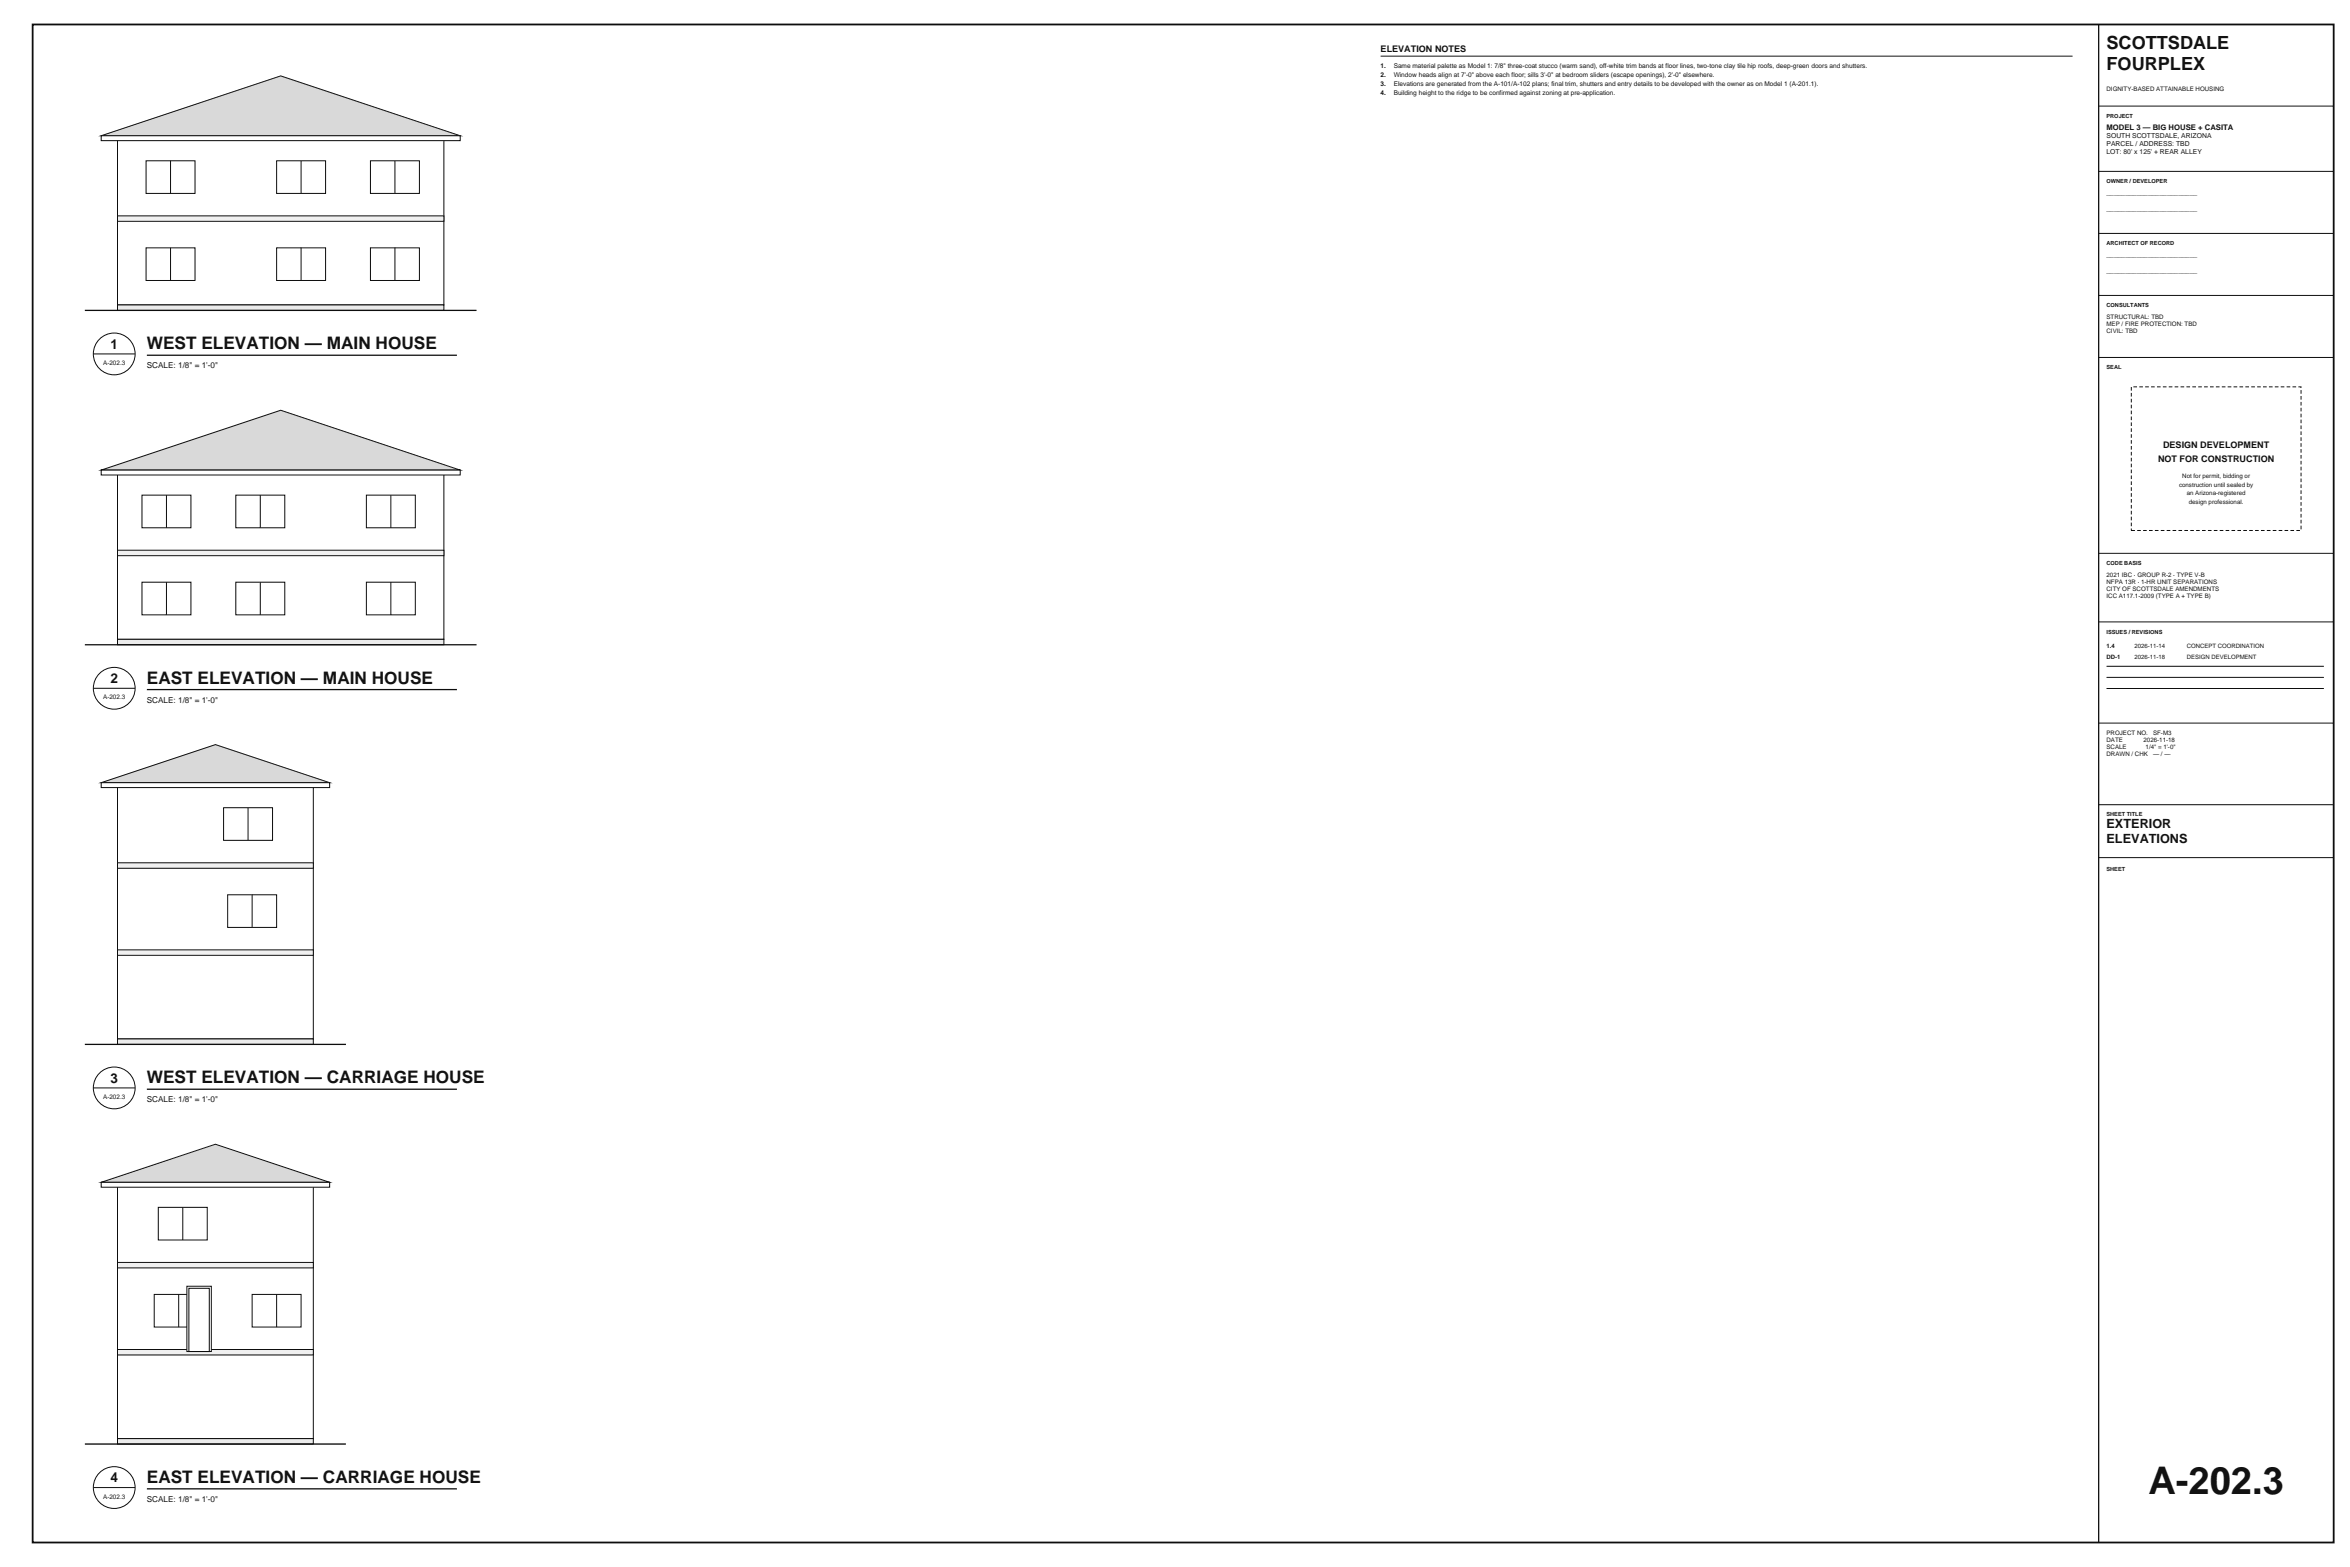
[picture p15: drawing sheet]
<svg xmlns="http://www.w3.org/2000/svg" width="914mm" height="610mm" viewBox="0 0 914 610" stroke-linecap="round" stroke-linejoin="round" font-family="sans-serif">
<defs><g id="words">
<text font-size="14.8" fill="#121212" x="836" y="581">A-202.3</text>
<g font-size="7.1" fill="#121212">
<text x="819.7" y="19">SCOTTSDALE</text>
<text x="819.7" y="27.1">FOURPLEX</text>
</g>
<g font-size="6.7" fill="#121212">
<text x="57.1" y="135.9">WEST ELEVATION — MAIN HOUSE</text>
<text x="57.1" y="266">EAST ELEVATION — MAIN HOUSE</text>
<text x="57.1" y="421.4">WEST ELEVATION — CARRIAGE HOUSE</text>
<text x="57.1" y="576.9">EAST ELEVATION — CARRIAGE HOUSE</text>
</g>
<g font-size="5.3" fill="#121212">
<text x="43" y="135.7">1</text>
<text x="43" y="265.7">2</text>
<text x="43" y="421.2">3</text>
<text x="43" y="576.7">4</text>
</g>
<g font-size="4.9" fill="#121212">
<text x="819.7" y="322.2">EXTERIOR</text>
<text x="819.7" y="327.9">ELEVATIONS</text>
</g>
<g font-size="3.5" fill="#121212">
<text x="537.2" y="20.3">ELEVATION NOTES</text>
<text x="839.7" y="179.7">NOT FOR CONSTRUCTION</text>
<text x="841.7" y="174.1">DESIGN DEVELOPMENT</text>
</g>
<g font-size="3.2" fill="#121212">
<text x="57.1" y="143.3">SCALE: 1/8&quot; = 1'-0&quot;</text>
<text x="57.1" y="273.3">SCALE: 1/8&quot; = 1'-0&quot;</text>
<text x="57.1" y="428.8">SCALE: 1/8&quot; = 1'-0&quot;</text>
<text x="57.1" y="584.3">SCALE: 1/8&quot; = 1'-0&quot;</text>
</g>
<text font-size="3" fill="#121212" x="819.7" y="50.4">MODEL 3 — BIG HOUSE + CASITA</text>
<g font-size="2.6" fill="#121212">
<text x="819.7" y="53.9">SOUTH SCOTTSDALE, ARIZONA</text>
<text x="819.7" y="56.9">PARCEL / ADDRESS: TBD</text>
<text x="819.7" y="60">LOT: 80' x 125' + REAR ALLEY</text>
<text x="819.7" y="75.8">________________________</text>
<text x="819.7" y="81.9">________________________</text>
<text x="819.7" y="99.9">________________________</text>
<text x="819.7" y="106">________________________</text>
</g>
<g font-size="2.5" fill="#121212">
<text x="537.2" y="26.4">1.</text>
<text x="537.2" y="30">2.</text>
<text x="542.3" y="26.4">Same material palette as Model 1: 7/8&quot; three-coat stucco (warm sand), off-white trim bands at floor lines, two-tone clay tile hip roofs, deep-green doors and shutters.</text>
<text x="542.3" y="30">Window heads align at 7'-0&quot; above each floor; sills 3'-0&quot; at bedroom sliders (escape openings), 2'-0&quot; elsewhere.</text>
<text x="537.2" y="33.5">3.</text>
<text x="542.3" y="33.5">Elevations are generated from the A-101/A-102 plans; final trim, shutters and entry details to be developed with the owner as on Model 1 (A-201.1).</text>
<text x="537.2" y="37.1">4.</text>
<text x="542.3" y="37.1">Building height to the ridge to be confirmed against zoning at pre-application.</text>
<text x="40.1" y="142">A-202.3</text>
<text x="40.1" y="272.1">A-202.3</text>
<text x="40.1" y="427.5">A-202.3</text>
<text x="40.1" y="583">A-202.3</text>
</g>
<g font-size="2.4" fill="#121212">
<text x="819.7" y="35.2">DIGNITY-BASED ATTAINABLE HOUSING</text>
<text x="819.7" y="124.1">STRUCTURAL: TBD</text>
<text x="819.7" y="126.8">MEP / FIRE PROTECTION: TBD</text>
<text x="819.7" y="129.6">CIVIL: TBD</text>
<text x="847.9" y="189.4">construction until sealed by</text>
<text x="849.1" y="186.1">Not for permit, bidding or</text>
<text x="850.9" y="192.7">an Arizona-registered</text>
<text x="851.7" y="196">design professional.</text>
<text x="819.7" y="224.4">2021 IBC · GROUP R-2 · TYPE V-B</text>
<text x="819.7" y="227.2">NFPA 13R · 1-HR UNIT SEPARATIONS</text>
<text x="819.7" y="229.9">CITY OF SCOTTSDALE AMENDMENTS</text>
<text x="819.7" y="232.7">ICC A117.1-2009 (TYPE A + TYPE B)</text>
<text x="819.7" y="285.9">PROJECT NO.</text>
<text x="837.8" y="285.9">SF-M3</text>
<text x="819.7" y="288.6">DATE</text>
<text x="819.7" y="291.4">SCALE</text>
<text x="834.1" y="288.6">2026-11-18</text>
<text x="834.9" y="291.4">1/4&quot; = 1'-0&quot;</text>
<text x="819.7" y="294.2">DRAWN / CHK</text>
<text x="837.8" y="294.2">— / —</text>
</g>
<g font-size="2.3" fill="#121212">
<text x="819.7" y="252.1">1.4</text>
<text x="819.7" y="256.4">DD-1</text>
<text x="830.6" y="252.1">2026-11-14</text>
<text x="830.6" y="256.4">2026-11-18</text>
<text x="850.9" y="252.1">CONCEPT COORDINATION</text>
<text x="850.9" y="256.4">DESIGN DEVELOPMENT</text>
</g>
<g font-size="2.2" fill="#121212">
<text x="819.7" y="45.8">PROJECT</text>
<text x="819.7" y="71.2">OWNER / DEVELOPER</text>
<text x="819.7" y="95.4">ARCHITECT OF RECORD</text>
<text x="819.7" y="119.5">CONSULTANTS</text>
<text x="819.7" y="143.6">SEAL</text>
<text x="819.7" y="219.8">CODE BASIS</text>
<text x="819.7" y="246.5">ISSUES / REVISIONS</text>
<text x="819.7" y="317.6">SHEET TITLE</text>
<text x="819.7" y="338.7">SHEET</text>
</g>
</g></defs>
<path d="M45.7 54.1h127v64.5h-127z" fill="none" stroke="#0d0d0d" stroke-width=".39"/>
<path d="M45.7 118.6h127v2.2h-127z" fill-rule="evenodd" fill="#ebebeb" stroke="#0d0d0d" stroke-width=".39"/>
<path d="M45.7 84h127v2.1h-127z" fill-rule="evenodd" fill="#f0f0f0" stroke="#0d0d0d" stroke-width=".39"/>
<path d="M39.4 52.8l69.8-23.3 69.9 23.3z" fill="#d9d9d9" stroke="#0d0d0d" stroke-width=".39"/>
<g fill="#fff" stroke="#0d0d0d" stroke-width=".39">
<path d="M39.4 52.8h139.7v1.9h-139.7z" fill-rule="evenodd"/>
<path d="M56.8 96.4h19.1v12.7h-19.1z" fill-rule="evenodd"/>
</g>
<path d="M66.4 96.4v12.7" fill="none" stroke="#0d0d0d" stroke-width=".39"/>
<path d="M107.6 96.4h19.1v12.7h-19.1z" fill-rule="evenodd" fill="#fff" stroke="#0d0d0d" stroke-width=".39"/>
<path d="M117.2 96.4v12.7" fill="none" stroke="#0d0d0d" stroke-width=".39"/>
<path d="M144.1 96.4h19.1v12.7h-19.1z" fill-rule="evenodd" fill="#fff" stroke="#0d0d0d" stroke-width=".39"/>
<path d="M153.7 96.4v12.7" fill="none" stroke="#0d0d0d" stroke-width=".39"/>
<path d="M56.8 62.5h19.1v12.7h-19.1z" fill-rule="evenodd" fill="#fff" stroke="#0d0d0d" stroke-width=".39"/>
<path d="M66.4 62.5v12.7" fill="none" stroke="#0d0d0d" stroke-width=".39"/>
<path d="M107.6 62.5h19.1v12.7h-19.1z" fill-rule="evenodd" fill="#fff" stroke="#0d0d0d" stroke-width=".39"/>
<path d="M117.2 62.5v12.7" fill="none" stroke="#0d0d0d" stroke-width=".39"/>
<path d="M144.1 62.5h19.1v12.7h-19.1z" fill-rule="evenodd" fill="#fff" stroke="#0d0d0d" stroke-width=".39"/>
<path d="M153.7 62.5v12.7" fill="none" stroke="#0d0d0d" stroke-width=".39"/>
<path d="M33 120.8h152.4" fill="none" stroke="#0d0d0d" stroke-width=".5"/>
<circle cx="44.4" cy="137.7" r="8.1" fill="#fff" stroke="#0d0d0d" stroke-width=".39"/>
<path d="M36.3 137.7h16.3M45.7 184.1h127v64.6h-127z" fill="none" stroke="#0d0d0d" stroke-width=".39"/>
<path d="M57.1 138.2h120.7" fill="none" stroke="#0d0d0d" stroke-width=".5"/>
<path d="M45.7 248.7h127v2.1h-127z" fill-rule="evenodd" fill="#ebebeb" stroke="#0d0d0d" stroke-width=".39"/>
<path d="M45.7 214h127v2.2h-127z" fill-rule="evenodd" fill="#f0f0f0" stroke="#0d0d0d" stroke-width=".39"/>
<path d="M39.4 182.9l69.8-23.3 69.9 23.3z" fill="#d9d9d9" stroke="#0d0d0d" stroke-width=".39"/>
<g fill="#fff" stroke="#0d0d0d" stroke-width=".39">
<path d="M39.4 182.9h139.7v1.9h-139.7z" fill-rule="evenodd"/>
<path d="M142.6 226.5h19v12.7h-19z" fill-rule="evenodd"/>
</g>
<path d="M152.1 226.5v12.7" fill="none" stroke="#0d0d0d" stroke-width=".39"/>
<path d="M91.8 226.5h19v12.7h-19z" fill-rule="evenodd" fill="#fff" stroke="#0d0d0d" stroke-width=".39"/>
<path d="M101.3 226.5v12.7" fill="none" stroke="#0d0d0d" stroke-width=".39"/>
<path d="M55.2 226.5h19.1v12.7h-19.1z" fill-rule="evenodd" fill="#fff" stroke="#0d0d0d" stroke-width=".39"/>
<path d="M64.8 226.5v12.7" fill="none" stroke="#0d0d0d" stroke-width=".39"/>
<path d="M142.6 192.6h19v12.7h-19z" fill-rule="evenodd" fill="#fff" stroke="#0d0d0d" stroke-width=".39"/>
<path d="M152.1 192.6v12.7" fill="none" stroke="#0d0d0d" stroke-width=".39"/>
<path d="M91.8 192.6h19v12.7h-19z" fill-rule="evenodd" fill="#fff" stroke="#0d0d0d" stroke-width=".39"/>
<path d="M101.3 192.6v12.7" fill="none" stroke="#0d0d0d" stroke-width=".39"/>
<path d="M55.2 192.6h19.1v12.7h-19.1z" fill-rule="evenodd" fill="#fff" stroke="#0d0d0d" stroke-width=".39"/>
<path d="M64.8 192.6v12.7" fill="none" stroke="#0d0d0d" stroke-width=".39"/>
<path d="M33 250.8h152.4" fill="none" stroke="#0d0d0d" stroke-width=".5"/>
<circle cx="44.4" cy="267.8" r="8.1" fill="#fff" stroke="#0d0d0d" stroke-width=".39"/>
<path d="M36.3 267.8h16.3M45.7 305.8h76.2v98.4h-76.2z" fill="none" stroke="#0d0d0d" stroke-width=".39"/>
<path d="M57.1 268.3h120.7" fill="none" stroke="#0d0d0d" stroke-width=".5"/>
<path d="M45.7 404.2h76.2v2.1h-76.2z" fill-rule="evenodd" fill="#ebebeb" stroke="#0d0d0d" stroke-width=".39"/>
<g fill="#f0f0f0" stroke="#0d0d0d" stroke-width=".39">
<path d="M45.7 369.5h76.2v2.1h-76.2z" fill-rule="evenodd"/>
<path d="M45.7 335.7h76.2v2.1h-76.2z" fill-rule="evenodd"/>
</g>
<path d="M39.4 304.5l44.4-14.8 44.5 14.8z" fill="#d9d9d9" stroke="#0d0d0d" stroke-width=".39"/>
<g fill="#fff" stroke="#0d0d0d" stroke-width=".39">
<path d="M39.4 304.5h88.9v1.9h-88.9z" fill-rule="evenodd"/>
<path d="M88.6 348.1h19v12.7h-19z" fill-rule="evenodd"/>
</g>
<path d="M98.1 348.1v12.7" fill="none" stroke="#0d0d0d" stroke-width=".39"/>
<path d="M87 314.2h19v12.7h-19z" fill-rule="evenodd" fill="#fff" stroke="#0d0d0d" stroke-width=".39"/>
<path d="M96.5 314.2v12.7" fill="none" stroke="#0d0d0d" stroke-width=".39"/>
<path d="M33 406.3h101.6" fill="none" stroke="#0d0d0d" stroke-width=".5"/>
<circle cx="44.4" cy="423.2" r="8.1" fill="#fff" stroke="#0d0d0d" stroke-width=".39"/>
<path d="M36.3 423.2h16.3M45.7 461.2h76.2v98.4h-76.2z" fill="none" stroke="#0d0d0d" stroke-width=".39"/>
<path d="M57.1 423.7h120.7" fill="none" stroke="#0d0d0d" stroke-width=".5"/>
<path d="M45.7 559.6h76.2v2.2h-76.2z" fill-rule="evenodd" fill="#ebebeb" stroke="#0d0d0d" stroke-width=".39"/>
<g fill="#f0f0f0" stroke="#0d0d0d" stroke-width=".39">
<path d="M45.7 525h76.2v2.1h-76.2z" fill-rule="evenodd"/>
<path d="M45.7 491.1h76.2v2.1h-76.2z" fill-rule="evenodd"/>
</g>
<path d="M39.4 460l44.4-14.9 44.5 14.9z" fill="#d9d9d9" stroke="#0d0d0d" stroke-width=".39"/>
<g fill="#fff" stroke="#0d0d0d" stroke-width=".39">
<path d="M39.4 460h88.9v1.9h-88.9z" fill-rule="evenodd"/>
<path d="M98.1 503.6h19.1v12.7h-19.1z" fill-rule="evenodd"/>
</g>
<path d="M107.6 503.6v12.7" fill="none" stroke="#0d0d0d" stroke-width=".39"/>
<path d="M60 503.6h19.1v12.7h-19.1z" fill-rule="evenodd" fill="#fff" stroke="#0d0d0d" stroke-width=".39"/>
<path d="M69.5 503.6v12.7" fill="none" stroke="#0d0d0d" stroke-width=".39"/>
<path d="M72.7 500.4h9.5v25.4h-9.5z" fill-rule="evenodd" fill="#fff" stroke="#0d0d0d" stroke-width=".39"/>
<path d="M73.5 501.2h7.9v24.6h-7.9z" fill="none" stroke="#0d0d0d" stroke-width=".39"/>
<path d="M61.6 469.7h19v12.7h-19z" fill-rule="evenodd" fill="#fff" stroke="#0d0d0d" stroke-width=".39"/>
<path d="M71.1 469.7v12.7" fill="none" stroke="#0d0d0d" stroke-width=".39"/>
<path d="M33 561.8h101.6" fill="none" stroke="#0d0d0d" stroke-width=".5"/>
<circle cx="44.4" cy="578.7" r="8.1" fill="#fff" stroke="#0d0d0d" stroke-width=".39"/>
<g fill="none" stroke="#0d0d0d" stroke-width=".39">
<path d="M537.2 21.8h269.2M816.6 41.3h91.4M816.6 66.7h91.4M816.6 90.8h91.4M816.6 114.9h91.4M816.6 139.1h91.4M816.6 215.3h91.4M816.6 241.9h91.4M819.7 259.2h84.5M819.7 263.5h84.5M819.7 267.8h84.5M816.6 281.3h91.4"/>
<path d="M816.6 313.1h91.4M816.6 333.6h91.4M36.3 578.7h16.3"/>
</g>
<path d="M816.6 9.5v590.6M57.1 579.2h120.7" fill="none" stroke="#0d0d0d" stroke-width=".5"/>
<path d="M12.7 9.5h895.3v590.6h-895.3z" fill="none" stroke="#0d0d0d" stroke-width=".7" stroke-linecap="butt"/>
<path d="M829.3 150.5h66v55.9h-66z" fill="none" stroke="#0d0d0d" stroke-width=".39" stroke-dasharray="1.4 .9" stroke-linecap="butt"/>
<use href="#words"/>
</svg>
